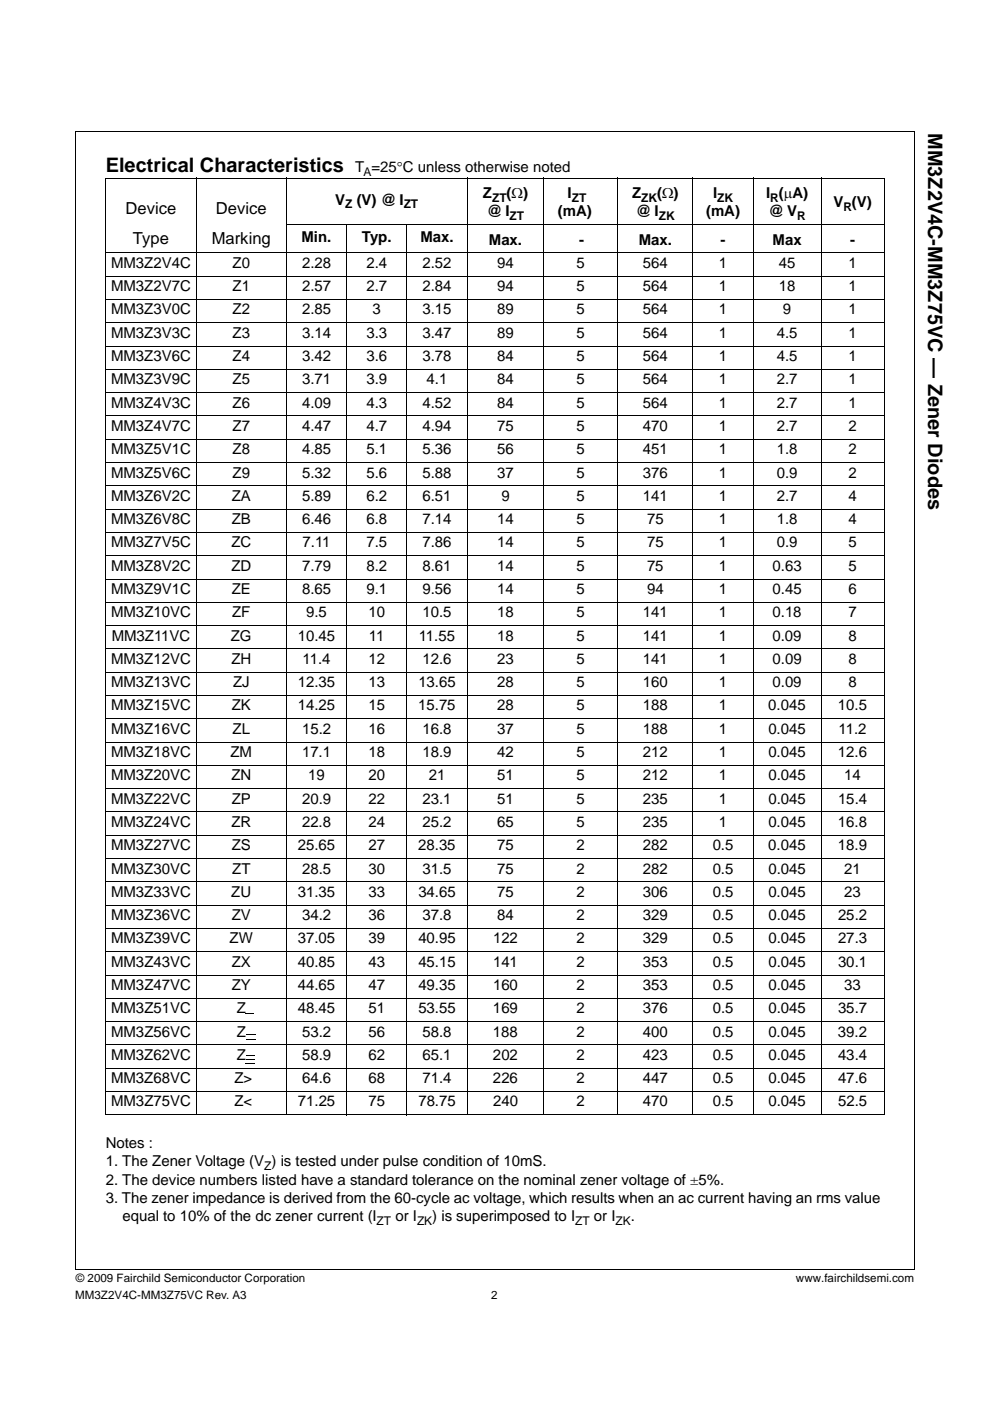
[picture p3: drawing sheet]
<svg xmlns="http://www.w3.org/2000/svg" width="210mm" height="297mm" viewBox="0 0 210 297" stroke-linecap="round" stroke-linejoin="round" font-family="sans-serif">
<defs><g id="words">
<g font-size="4.2">
<text x="196.9" y="28.2" transform="rotate(90 196.9 28.2)">MM3Z2V4C-MM3Z75VC — Zener Diodes</text>
<text x="22.4" y="36.5">Electrical Characteristics</text>
</g>
<g font-size="3.5">
<text x="26.6" y="45.4">Device</text>
<text x="45.8" y="45.4">Device</text>
<text x="28.2" y="51.7">Type</text>
<text x="44.9" y="51.7">Marking</text>
</g>
<g font-size="3.2">
<text x="75.4" y="36.5">T =25°C unless otherwise noted</text>
<text x="102.4" y="42">Z</text>
<text x="107.5" y="42">(Ω)</text>
<text x="120.4" y="42">I</text>
<text x="134.1" y="42">Z</text>
<text x="139.4" y="42">(Ω)</text>
<text x="151.2" y="42">I</text>
<text x="162.5" y="42">I (μA)</text>
<text x="71.1" y="43.4">V</text>
<text x="75.7" y="43.4">(V) @ I</text>
<text x="103.2" y="45.8">@ I</text>
<text x="118.3" y="45.8">(mA)</text>
<text x="134.9" y="45.8">@ I</text>
<text x="149.8" y="45.8">(mA)</text>
<text x="163" y="45.8">@ V</text>
<text x="176.8" y="43.9">V (V)</text>
<text x="64" y="51.3">Min.</text>
<text x="76.8" y="51.3">Typ.</text>
<text x="89.2" y="51.3">Max.</text>
<text x="103.7" y="51.9">Max.</text>
<text x="122.8" y="51.9">-</text>
<text x="135.5" y="51.9">Max.</text>
<text x="152.8" y="51.9">-</text>
<text x="163.9" y="51.9">Max</text>
<text x="180.3" y="51.9">-</text>
<text x="23.6" y="56.8">MM3Z2V4C</text>
<text x="49.3" y="56.8">Z0</text>
<text x="64.1" y="56.8">2.28</text>
<text x="77.7" y="56.8">2.4</text>
<text x="89.6" y="56.8">2.52</text>
<text x="105.5" y="56.8">94</text>
<text x="122.3" y="56.8">5</text>
<text x="136.4" y="56.8">564</text>
<text x="152.5" y="56.8">1</text>
<text x="165.2" y="56.8">45</text>
<text x="180" y="56.8">1</text>
<text x="23.6" y="61.7">MM3Z2V7C</text>
<text x="49.3" y="61.7">Z1</text>
<text x="64.1" y="61.7">2.57</text>
<text x="77.7" y="61.7">2.7</text>
<text x="89.6" y="61.7">2.84</text>
<text x="105.5" y="61.7">94</text>
<text x="122.3" y="61.7">5</text>
<text x="136.4" y="61.7">564</text>
<text x="152.5" y="61.7">1</text>
<text x="165.2" y="61.7">18</text>
<text x="180" y="61.7">1</text>
<text x="23.6" y="66.7">MM3Z3V0C</text>
<text x="23.6" y="71.6">MM3Z3V3C</text>
<text x="49.3" y="66.7">Z2</text>
<text x="49.3" y="71.6">Z3</text>
<text x="64.1" y="66.7">2.85</text>
<text x="64.1" y="71.6">3.14</text>
<text x="77.7" y="71.6">3.3</text>
<text x="79" y="66.7">3</text>
<text x="89.6" y="66.7">3.15</text>
<text x="89.6" y="71.6">3.47</text>
<text x="105.4" y="66.7">89</text>
<text x="105.5" y="71.6">89</text>
<text x="122.3" y="66.7">5</text>
<text x="122.3" y="71.6">5</text>
<text x="136.4" y="66.7">564</text>
<text x="136.4" y="71.6">564</text>
<text x="152.5" y="66.7">1</text>
<text x="152.5" y="71.6">1</text>
<text x="164.8" y="71.6">4.5</text>
<text x="166.1" y="66.7">9</text>
<text x="180" y="66.7">1</text>
<text x="180" y="71.6">1</text>
<text x="23.6" y="76.5">MM3Z3V6C</text>
<text x="49.3" y="76.5">Z4</text>
<text x="64.1" y="76.5">3.42</text>
<text x="77.7" y="76.5">3.6</text>
<text x="89.6" y="76.5">3.78</text>
<text x="105.5" y="76.5">84</text>
<text x="122.3" y="76.5">5</text>
<text x="136.4" y="76.5">564</text>
<text x="152.5" y="76.5">1</text>
<text x="164.8" y="76.5">4.5</text>
<text x="180" y="76.5">1</text>
<text x="23.6" y="81.5">MM3Z3V9C</text>
<text x="49.3" y="81.5">Z5</text>
<text x="64.1" y="81.5">3.71</text>
<text x="77.7" y="81.5">3.9</text>
<text x="90.5" y="81.5">4.1</text>
<text x="105.5" y="81.5">84</text>
<text x="122.3" y="81.5">5</text>
<text x="136.4" y="81.5">564</text>
<text x="152.5" y="81.5">1</text>
<text x="164.8" y="81.5">2.7</text>
<text x="180" y="81.5">1</text>
<text x="23.6" y="86.4">MM3Z4V3C</text>
<text x="49.3" y="86.4">Z6</text>
<text x="64.1" y="86.4">4.09</text>
<text x="77.7" y="86.4">4.3</text>
<text x="89.6" y="86.4">4.52</text>
<text x="105.5" y="86.4">84</text>
<text x="122.3" y="86.4">5</text>
<text x="136.4" y="86.4">564</text>
<text x="152.5" y="86.4">1</text>
<text x="164.8" y="86.4">2.7</text>
<text x="180" y="86.4">1</text>
<text x="23.6" y="91.4">MM3Z4V7C</text>
<text x="49.3" y="91.4">Z7</text>
<text x="64.1" y="91.4">4.47</text>
<text x="77.7" y="91.4">4.7</text>
<text x="89.6" y="91.4">4.94</text>
<text x="105.5" y="91.4">75</text>
<text x="122.3" y="91.4">5</text>
<text x="136.4" y="91.4">470</text>
<text x="152.5" y="91.4">1</text>
<text x="164.8" y="91.4">2.7</text>
<text x="180" y="91.4">2</text>
<text x="23.6" y="96.3">MM3Z5V1C</text>
<text x="23.6" y="101.2">MM3Z5V6C</text>
<text x="49.3" y="96.3">Z8</text>
<text x="49.3" y="101.2">Z9</text>
<text x="64.1" y="96.3">4.85</text>
<text x="64.1" y="101.2">5.32</text>
<text x="77.7" y="96.3">5.1</text>
<text x="77.7" y="101.2">5.6</text>
<text x="89.6" y="96.3">5.36</text>
<text x="89.6" y="101.2">5.88</text>
<text x="105.5" y="96.3">56</text>
<text x="105.5" y="101.2">37</text>
<text x="122.3" y="96.3">5</text>
<text x="122.3" y="101.2">5</text>
<text x="136.4" y="96.3">451</text>
<text x="136.4" y="101.2">376</text>
<text x="152.5" y="96.3">1</text>
<text x="152.5" y="101.2">1</text>
<text x="164.8" y="96.3">1.8</text>
<text x="164.8" y="101.2">0.9</text>
<text x="180" y="96.3">2</text>
<text x="180" y="101.2">2</text>
<text x="23.6" y="106.2">MM3Z6V2C</text>
<text x="49.2" y="106.2">ZA</text>
<text x="64.1" y="106.2">5.89</text>
<text x="77.7" y="106.2">6.2</text>
<text x="89.6" y="106.2">6.51</text>
<text x="106.3" y="106.2">9</text>
<text x="122.3" y="106.2">5</text>
<text x="136.4" y="106.2">141</text>
<text x="152.5" y="106.2">1</text>
<text x="164.8" y="106.2">2.7</text>
<text x="180" y="106.2">4</text>
<text x="23.6" y="111.1">MM3Z6V8C</text>
<text x="49.2" y="111.1">ZB</text>
<text x="64.1" y="111.1">6.46</text>
<text x="77.7" y="111.1">6.8</text>
<text x="89.6" y="111.1">7.14</text>
<text x="105.5" y="111.1">14</text>
<text x="122.3" y="111.1">5</text>
<text x="137.2" y="111.1">75</text>
<text x="152.5" y="111.1">1</text>
<text x="164.8" y="111.1">1.8</text>
<text x="180" y="111.1">4</text>
<text x="23.6" y="116.1">MM3Z7V5C</text>
<text x="49.1" y="116.1">ZC</text>
<text x="64.2" y="116.1">7.11</text>
<text x="77.7" y="116.1">7.5</text>
<text x="89.6" y="116.1">7.86</text>
<text x="105.4" y="116.1">14</text>
<text x="122.3" y="116.1">5</text>
<text x="137.2" y="116.1">75</text>
<text x="152.5" y="116.1">1</text>
<text x="164.8" y="116.1">0.9</text>
<text x="180" y="116.1">5</text>
<text x="23.6" y="121">MM3Z8V2C</text>
<text x="23.6" y="125.9">MM3Z9V1C</text>
<text x="49.1" y="121">ZD</text>
<text x="49.2" y="125.9">ZE</text>
<text x="64.1" y="121">7.79</text>
<text x="64.1" y="125.9">8.65</text>
<text x="77.7" y="121">8.2</text>
<text x="77.7" y="125.9">9.1</text>
<text x="89.6" y="121">8.61</text>
<text x="89.6" y="125.9">9.56</text>
<text x="105.4" y="121">14</text>
<text x="105.5" y="125.9">14</text>
<text x="122.3" y="121">5</text>
<text x="122.3" y="125.9">5</text>
<text x="137.2" y="121">75</text>
<text x="137.2" y="125.9">94</text>
<text x="152.5" y="121">1</text>
<text x="152.5" y="125.9">1</text>
<text x="163.9" y="121">0.63</text>
<text x="163.9" y="125.9">0.45</text>
<text x="180" y="121">5</text>
<text x="180" y="125.9">6</text>
<text x="23.6" y="130.9">MM3Z10VC</text>
<text x="49.2" y="130.9">ZF</text>
<text x="64.9" y="130.9">9.5</text>
<text x="78.1" y="130.9">10</text>
<text x="89.6" y="130.9">10.5</text>
<text x="105.4" y="130.9">18</text>
<text x="122.3" y="130.9">5</text>
<text x="136.3" y="130.9">141</text>
<text x="152.5" y="130.9">1</text>
<text x="163.9" y="130.9">0.18</text>
<text x="179.9" y="130.9">7</text>
<text x="23.7" y="135.8">MM3Z11VC</text>
<text x="49" y="135.8">ZG</text>
<text x="63.2" y="135.8">10.45</text>
<text x="78.3" y="135.8">11</text>
<text x="88.8" y="135.8">11.55</text>
<text x="105.4" y="135.8">18</text>
<text x="122.3" y="135.8">5</text>
<text x="136.3" y="135.8">141</text>
<text x="152.5" y="135.8">1</text>
<text x="163.9" y="135.8">0.09</text>
<text x="179.9" y="135.8">8</text>
<text x="23.6" y="140.8">MM3Z12VC</text>
<text x="49.1" y="140.8">ZH</text>
<text x="64.2" y="140.8">11.4</text>
<text x="78.2" y="140.8">12</text>
<text x="89.6" y="140.8">12.6</text>
<text x="105.5" y="140.8">23</text>
<text x="122.3" y="140.8">5</text>
<text x="136.4" y="140.8">141</text>
<text x="152.5" y="140.8">1</text>
<text x="163.9" y="140.8">0.09</text>
<text x="180" y="140.8">8</text>
<text x="23.6" y="145.7">MM3Z13VC</text>
<text x="49.4" y="145.7">ZJ</text>
<text x="63.2" y="145.7">12.35</text>
<text x="78.1" y="145.7">13</text>
<text x="88.7" y="145.7">13.65</text>
<text x="105.4" y="145.7">28</text>
<text x="122.3" y="145.7">5</text>
<text x="136.4" y="145.7">160</text>
<text x="152.5" y="145.7">1</text>
<text x="163.9" y="145.7">0.09</text>
<text x="179.9" y="145.7">8</text>
<text x="23.6" y="150.6">MM3Z15VC</text>
<text x="23.6" y="155.6">MM3Z16VC</text>
<text x="49.1" y="150.6">ZK</text>
<text x="49.3" y="155.6">ZL</text>
<text x="63.2" y="150.6">14.25</text>
<text x="64.1" y="155.6">15.2</text>
<text x="78.1" y="150.6">15</text>
<text x="78.2" y="155.6">16</text>
<text x="88.7" y="150.6">15.75</text>
<text x="89.6" y="155.6">16.8</text>
<text x="105.4" y="150.6">28</text>
<text x="105.5" y="155.6">37</text>
<text x="122.3" y="150.6">5</text>
<text x="122.3" y="155.6">5</text>
<text x="136.3" y="150.6">188</text>
<text x="136.4" y="155.6">188</text>
<text x="152.5" y="150.6">1</text>
<text x="152.5" y="155.6">1</text>
<text x="163" y="150.6">0.045</text>
<text x="163" y="155.6">0.045</text>
<text x="177.7" y="150.6">10.5</text>
<text x="177.9" y="155.6">11.2</text>
<text x="23.6" y="160.5">MM3Z18VC</text>
<text x="48.9" y="160.5">ZM</text>
<text x="64.1" y="160.5">17.1</text>
<text x="78.2" y="160.5">18</text>
<text x="89.6" y="160.5">18.9</text>
<text x="105.4" y="160.5">42</text>
<text x="122.3" y="160.5">5</text>
<text x="136.3" y="160.5">212</text>
<text x="152.5" y="160.5">1</text>
<text x="163" y="160.5">0.045</text>
<text x="177.7" y="160.5">12.6</text>
<text x="23.6" y="165.4">MM3Z20VC</text>
<text x="49.1" y="165.4">ZN</text>
<text x="65.4" y="165.4">19</text>
<text x="78.2" y="165.4">20</text>
<text x="90.9" y="165.4">21</text>
<text x="105.5" y="165.4">51</text>
<text x="122.3" y="165.4">5</text>
<text x="136.4" y="165.4">212</text>
<text x="152.5" y="165.4">1</text>
<text x="163" y="165.4">0.045</text>
<text x="179.1" y="165.4">14</text>
<text x="23.6" y="170.4">MM3Z22VC</text>
<text x="49.2" y="170.4">ZP</text>
<text x="64.1" y="170.4">20.9</text>
<text x="78.2" y="170.4">22</text>
<text x="89.6" y="170.4">23.1</text>
<text x="105.5" y="170.4">51</text>
<text x="122.3" y="170.4">5</text>
<text x="136.4" y="170.4">235</text>
<text x="152.5" y="170.4">1</text>
<text x="163" y="170.4">0.045</text>
<text x="177.7" y="170.4">15.4</text>
<text x="23.6" y="175.3">MM3Z24VC</text>
<text x="49.1" y="175.3">ZR</text>
<text x="64.1" y="175.3">22.8</text>
<text x="78.2" y="175.3">24</text>
<text x="89.6" y="175.3">25.2</text>
<text x="105.4" y="175.3">65</text>
<text x="122.3" y="175.3">5</text>
<text x="136.3" y="175.3">235</text>
<text x="152.5" y="175.3">1</text>
<text x="163" y="175.3">0.045</text>
<text x="177.7" y="175.3">16.8</text>
<text x="23.6" y="180.3">MM3Z27VC</text>
<text x="23.6" y="185.2">MM3Z30VC</text>
<text x="49.1" y="180.3">ZS</text>
<text x="49.2" y="185.2">ZT</text>
<text x="63.2" y="180.3">25.65</text>
<text x="64.1" y="185.2">28.5</text>
<text x="78.1" y="180.3">27</text>
<text x="78.2" y="185.2">30</text>
<text x="88.7" y="180.3">28.35</text>
<text x="89.6" y="185.2">31.5</text>
<text x="105.4" y="180.3">75</text>
<text x="105.5" y="185.2">75</text>
<text x="122.3" y="180.3">2</text>
<text x="122.3" y="185.2">2</text>
<text x="136.3" y="180.3">282</text>
<text x="136.4" y="185.2">282</text>
<text x="151.2" y="180.3">0.5</text>
<text x="151.2" y="185.2">0.5</text>
<text x="163" y="180.3">0.045</text>
<text x="163" y="185.2">0.045</text>
<text x="177.7" y="180.3">18.9</text>
<text x="179.1" y="185.2">21</text>
<text x="23.6" y="190.1">MM3Z33VC</text>
<text x="49.1" y="190.1">ZU</text>
<text x="63.2" y="190.1">31.35</text>
<text x="78.1" y="190.1">33</text>
<text x="88.7" y="190.1">34.65</text>
<text x="105.4" y="190.1">75</text>
<text x="122.3" y="190.1">2</text>
<text x="136.4" y="190.1">306</text>
<text x="151.2" y="190.1">0.5</text>
<text x="163" y="190.1">0.045</text>
<text x="179.1" y="190.1">23</text>
<text x="23.6" y="195.1">MM3Z36VC</text>
<text x="49.2" y="195.1">ZV</text>
<text x="64.1" y="195.1">34.2</text>
<text x="78.2" y="195.1">36</text>
<text x="89.6" y="195.1">37.8</text>
<text x="105.5" y="195.1">84</text>
<text x="122.3" y="195.1">2</text>
<text x="136.4" y="195.1">329</text>
<text x="151.2" y="195.1">0.5</text>
<text x="163" y="195.1">0.045</text>
<text x="177.7" y="195.1">25.2</text>
<text x="23.6" y="200">MM3Z39VC</text>
<text x="48.7" y="200">ZW</text>
<text x="63.2" y="200">37.05</text>
<text x="78.2" y="200">39</text>
<text x="88.7" y="200">40.95</text>
<text x="104.6" y="200">122</text>
<text x="122.3" y="200">2</text>
<text x="136.4" y="200">329</text>
<text x="151.2" y="200">0.5</text>
<text x="163" y="200">0.045</text>
<text x="177.7" y="200">27.3</text>
<text x="23.6" y="205">MM3Z43VC</text>
<text x="23.6" y="209.9">MM3Z47VC</text>
<text x="49.2" y="205">ZX</text>
<text x="49.2" y="209.9">ZY</text>
<text x="63.2" y="205">40.85</text>
<text x="63.2" y="209.9">44.65</text>
<text x="78.2" y="205">43</text>
<text x="78.2" y="209.9">47</text>
<text x="88.7" y="205">45.15</text>
<text x="88.7" y="209.9">49.35</text>
<text x="104.6" y="205">141</text>
<text x="104.6" y="209.9">160</text>
<text x="122.3" y="205">2</text>
<text x="122.3" y="209.9">2</text>
<text x="136.4" y="205">353</text>
<text x="136.4" y="209.9">353</text>
<text x="151.2" y="205">0.5</text>
<text x="151.2" y="209.9">0.5</text>
<text x="163" y="205">0.045</text>
<text x="163" y="209.9">0.045</text>
<text x="177.7" y="205">30.1</text>
<text x="179.1" y="209.9">33</text>
<text x="23.6" y="214.8">MM3Z51VC</text>
<text x="50.2" y="214.8">Z</text>
<text x="63.2" y="214.8">48.45</text>
<text x="78.2" y="214.8">51</text>
<text x="88.7" y="214.8">53.55</text>
<text x="104.6" y="214.8">169</text>
<text x="122.3" y="214.8">2</text>
<text x="136.4" y="214.8">376</text>
<text x="151.2" y="214.8">0.5</text>
<text x="163" y="214.8">0.045</text>
<text x="177.7" y="214.8">35.7</text>
<text x="23.6" y="219.8">MM3Z56VC</text>
<text x="50.2" y="219.8">Z</text>
<text x="64.1" y="219.8">53.2</text>
<text x="78.1" y="219.8">56</text>
<text x="89.6" y="219.8">58.8</text>
<text x="104.6" y="219.8">188</text>
<text x="122.3" y="219.8">2</text>
<text x="136.3" y="219.8">400</text>
<text x="151.2" y="219.8">0.5</text>
<text x="163" y="219.8">0.045</text>
<text x="177.7" y="219.8">39.2</text>
<text x="23.6" y="224.7">MM3Z62VC</text>
<text x="50.2" y="224.7">Z</text>
<text x="64.1" y="224.7">58.9</text>
<text x="78.2" y="224.7">62</text>
<text x="89.6" y="224.7">65.1</text>
<text x="104.6" y="224.7">202</text>
<text x="122.3" y="224.7">2</text>
<text x="136.4" y="224.7">423</text>
<text x="151.2" y="224.7">0.5</text>
<text x="163" y="224.7">0.045</text>
<text x="177.8" y="224.7">43.4</text>
<text x="23.6" y="229.7">MM3Z68VC</text>
<text x="49.7" y="229.7">Z&gt;</text>
<text x="64.1" y="229.7">64.6</text>
<text x="78.2" y="229.7">68</text>
<text x="89.6" y="229.7">71.4</text>
<text x="104.6" y="229.7">226</text>
<text x="122.3" y="229.7">2</text>
<text x="136.4" y="229.7">447</text>
<text x="151.2" y="229.7">0.5</text>
<text x="163" y="229.7">0.045</text>
<text x="177.8" y="229.7">47.6</text>
<text x="23.6" y="234.6">MM3Z75VC</text>
<text x="49.7" y="234.6">Z&lt;</text>
<text x="63.2" y="234.6">71.25</text>
<text x="78.2" y="234.6">75</text>
<text x="88.7" y="234.6">78.75</text>
<text x="104.6" y="234.6">240</text>
<text x="122.3" y="234.6">2</text>
<text x="136.4" y="234.6">470</text>
<text x="151.2" y="234.6">0.5</text>
<text x="163" y="234.6">0.045</text>
<text x="177.8" y="234.6">52.5</text>
<text x="22.4" y="243.4">Notes :</text>
<text x="22.4" y="247.3">1. The Zener Voltage (V ) is tested under pulse condition of 10mS.</text>
<text x="22.4" y="251.2">2. The device numbers listed have a standard tolerance on the nominal zener voltage of ±5%.</text>
<text x="22.4" y="255.1">3. The zener impedance is derived from the 60-cycle ac voltage, which results when an ac current having an rms value</text>
<text x="26" y="258.9">equal to 10% of the dc zener current (I</text>
<text x="83.9" y="258.9">or I</text>
<text x="91.7" y="258.9">) is superimposed to I</text>
<text x="126" y="258.9">or I</text>
<text x="133.8" y="258.9">.</text>
</g>
<g font-size="2.5">
<text x="77.1" y="37.3">A</text>
<text x="73.2" y="44.2">Z</text>
<text x="85.6" y="44.2">ZT</text>
<text x="104.4" y="42.8">ZT</text>
<text x="108.1" y="46.7">ZT</text>
<text x="121.3" y="42.8">ZT</text>
<text x="136" y="42.8">ZK</text>
<text x="139.7" y="46.7">ZK</text>
<text x="152.1" y="42.8">ZK</text>
<text x="163.4" y="42.8">R</text>
<text x="169.1" y="46.7">R</text>
<text x="178.9" y="44.7">R</text>
<text x="56" y="248.1">Z</text>
<text x="79.9" y="259.7">ZT</text>
<text x="88.5" y="259.7">ZK</text>
<text x="122" y="259.7">ZT</text>
<text x="130.6" y="259.7">ZK</text>
<text x="16" y="275.5">MM3Z2V4C-MM3Z75VC Rev. A3</text>
<text x="16.1" y="271.8">© 2009 Fairchild Semiconductor Corporation</text>
<text x="104.2" y="275.5">2</text>
<text x="168.8" y="271.8">www.fairchildsemi.com</text>
</g>
</g></defs>
<g fill="none" stroke="#000" stroke-width=".21">
<path d="M16.1 27.9h177.9M16.1 27.8v241.4M22.4 37.7h165.2M22.4 37.8v198.5M41.6 37.7v198.8M60.7 37.7v198.8M99.1 37.7v198.8M115.4 37.7v198.8M131 37.7v198.8M147 37.7v198.8M159.8 37.7v198.8M174.2 37.7v198.8"/>
<path d="M187.5 37.8v198.5M193.9 27.9v241.4M22.4 53.6h165.2M22.4 58.5h165.2M60.7 47.6h126.9M73.5 47.5v189M86.3 47.5v189M22.4 63.5h165.2M22.4 68.4h165.2M22.4 73.4h165.2M22.4 78.3h165.2M22.4 83.2h165.2"/>
<path d="M22.4 88.2h165.2M22.4 93.1h165.2M22.4 98.1h165.2M22.4 103h165.2M22.4 107.9h165.2M22.4 112.9h165.2M22.4 117.8h165.2M22.4 122.8h165.2M22.4 127.7h165.2M22.4 132.6h165.2M22.4 137.6h165.2M22.4 142.5h165.2"/>
<path d="M22.4 147.4h165.2M22.4 152.4h165.2M22.4 157.3h165.2M22.4 162.3h165.2M22.4 167.2h165.2M22.4 172.1h165.2M22.4 177.1h165.2M22.4 182h165.2M22.4 187h165.2M22.4 191.9h165.2M22.4 196.8h165.2M22.4 201.8h165.2"/>
<path d="M22.4 206.7h165.2M22.4 211.7h165.2M22.4 216.6h165.2M22.4 221.6h165.2M22.4 226.5h165.2M22.4 231.4h165.2M22.4 236.4h165.2M16 269.2h177.9"/>
</g>
<path d="M52.1 214.9h1.9v.1h-1.9zM52.3 219.4h1.9v.1h-1.9zM52.1 225.5h1.9v.2h-1.9zM52.2 223.8h1.9v.1h-1.9zM52.2 224.5h1.9v.2h-1.9zM52.2 220.3h1.9v.2h-1.9z" fill="#000"/>
<use href="#words"/>
</svg>
